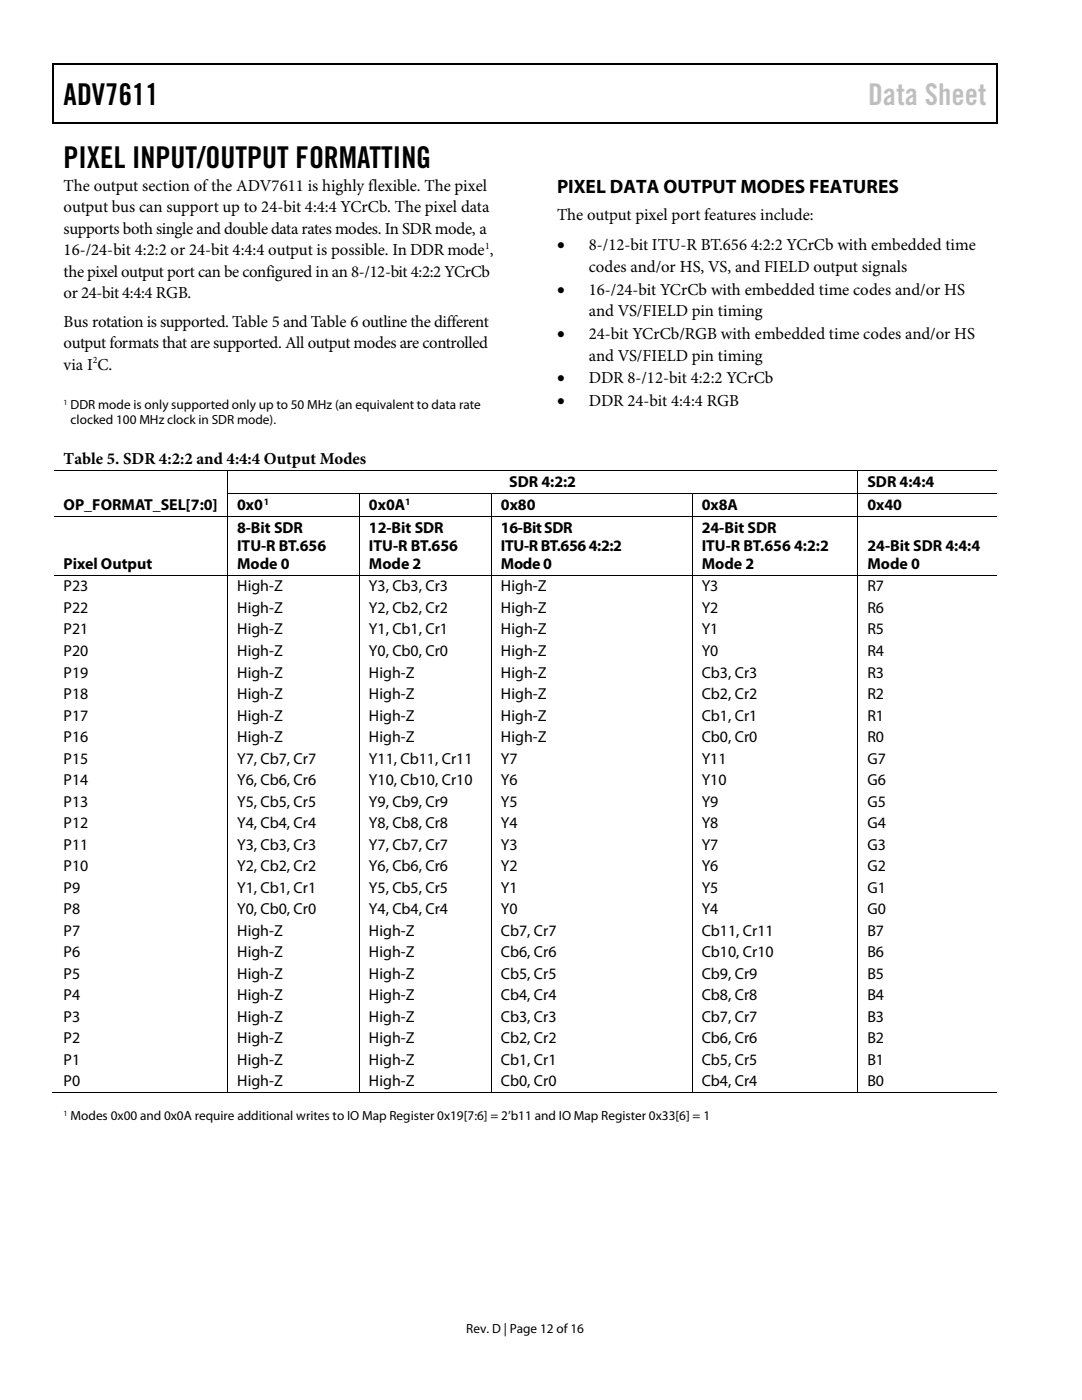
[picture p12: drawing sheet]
<svg xmlns="http://www.w3.org/2000/svg" width="216mm" height="279mm" viewBox="0 0 216 279" stroke-linecap="round" stroke-linejoin="round" font-family="sans-serif">
<defs><g id="words">
<g font-size="6">
<text x="12.7" y="21">ADV7611</text>
<text x="12.7" y="33.6">PIXEL INPUT/OUTPUT FORMATTING</text>
</g>
<text font-size="6" fill="#c1c1c1" x="173.2" y="21">Data Sheet</text>
<text font-size="3.9" x="111.1" y="38.5">PIXEL DATA OUTPUT MODES FEATURES</text>
<g font-size="3.3">
<text x="12.7" y="38.1">The output section of the ADV7611 is highly flexible. The pixel</text>
<text x="12.7" y="46.7">supports both single and double data rates modes. In SDR mode, a</text>
<text x="12.7" y="42.4">output bus can support up to 24-bit 4:4:4 YCrCb. The pixel data</text>
<text x="111.1" y="44">The output pixel port features include:</text>
<text x="12.7" y="50.9">16-/24-bit 4:2:2 or 24-bit 4:4:4 output is possible. In DDR mode ,</text>
<text x="111.1" y="50">•</text>
<text x="117.5" y="50">8-/12-bit ITU-R BT.656 4:2:2 YCrCb with embedded time</text>
<text x="12.7" y="59.5">or 24-bit 4:4:4 RGB.</text>
<text x="12.7" y="55.2">the pixel output port can be configured in an 8-/12-bit 4:2:2 YCrCb</text>
<text x="111.1" y="58.8">•</text>
<text x="117.5" y="54.2">codes and/or HS, VS, and FIELD output signals</text>
<text x="117.5" y="58.8">16-/24-bit YCrCb with embedded time codes and/or HS</text>
<text x="12.7" y="65.2">Bus rotation is supported. Table 5 and Table 6 outline the different</text>
<text x="117.5" y="63.1">and VS/FIELD pin timing</text>
<text x="12.7" y="69.5">output formats that are supported. All output modes are controlled</text>
<text x="111.1" y="67.7">•</text>
<text x="117.5" y="67.7">24-bit YCrCb/RGB with embedded time codes and/or HS</text>
<text x="117.5" y="72">and VS/FIELD pin timing</text>
<text x="12.7" y="73.7">via I C.</text>
<text x="111.1" y="76.5">•</text>
<text x="117.5" y="76.5">DDR 8-/12-bit 4:2:2 YCrCb</text>
<text x="111.1" y="81.1">•</text>
<text x="117.5" y="81.1">DDR 24-bit 4:4:4 RGB</text>
<text x="12.7" y="92.7">Table 5. SDR 4:2:2 and 4:4:4 Output Modes</text>
</g>
<g font-size="3.2">
<text x="12.7" y="101.7">OP_FORMAT_SEL[7:0]</text>
<text x="47.3" y="101.7">0x0</text>
<text x="73.6" y="101.7">0x0A</text>
<text x="100" y="101.7">0x80</text>
<text x="101.6" y="97.2">SDR 4:2:2</text>
<text x="140" y="101.7">0x8A</text>
<text x="173.1" y="97.2">SDR 4:4:4</text>
<text x="173.1" y="101.7">0x40</text>
<text x="47.3" y="106.3">8-Bit SDR</text>
<text x="73.6" y="106.3">12-Bit SDR</text>
<text x="100" y="106.3">16-Bit SDR</text>
<text x="140" y="106.3">24-Bit SDR</text>
<text x="12.7" y="113.6">Pixel Output</text>
<text x="47.3" y="109.9">ITU-R BT.656</text>
<text x="47.3" y="113.6">Mode 0</text>
<text x="73.6" y="109.9">ITU-R BT.656</text>
<text x="73.6" y="113.6">Mode 2</text>
<text x="100" y="109.9">ITU-R BT.656 4:2:2</text>
<text x="100" y="113.6">Mode 0</text>
<text x="140" y="109.9">ITU-R BT.656 4:2:2</text>
<text x="140" y="113.6">Mode 2</text>
<text x="173.1" y="113.6">Mode 0</text>
<text x="173.1" y="109.9">24-Bit SDR 4:4:4</text>
<text x="12.7" y="118">P23</text>
<text x="47.3" y="118">High-Z</text>
<text x="73.6" y="118">Y3, Cb3, Cr3</text>
<text x="99.9" y="118">High-Z</text>
<text x="140" y="118">Y3</text>
<text x="173.1" y="118">R7</text>
<text x="12.7" y="122.3">P22</text>
<text x="47.3" y="122.3">High-Z</text>
<text x="73.6" y="122.3">Y2, Cb2, Cr2</text>
<text x="99.9" y="122.3">High-Z</text>
<text x="140" y="122.3">Y2</text>
<text x="173.1" y="122.3">R6</text>
<text x="12.7" y="126.6">P21</text>
<text x="12.7" y="130.9">P20</text>
<text x="47.3" y="126.6">High-Z</text>
<text x="47.3" y="130.9">High-Z</text>
<text x="73.6" y="130.9">Y0, Cb0, Cr0</text>
<text x="73.6" y="126.6">Y1, Cb1, Cr1</text>
<text x="99.9" y="130.9">High-Z</text>
<text x="99.9" y="126.6">High-Z</text>
<text x="140" y="130.9">Y0</text>
<text x="140" y="126.6">Y1</text>
<text x="173.1" y="130.9">R4</text>
<text x="173.1" y="126.6">R5</text>
<text x="12.7" y="135.2">P19</text>
<text x="47.3" y="135.2">High-Z</text>
<text x="73.6" y="135.2">High-Z</text>
<text x="99.9" y="135.2">High-Z</text>
<text x="140" y="135.2">Cb3, Cr3</text>
<text x="173.1" y="135.2">R3</text>
<text x="12.7" y="139.5">P18</text>
<text x="12.7" y="143.8">P17</text>
<text x="47.3" y="139.5">High-Z</text>
<text x="47.3" y="143.8">High-Z</text>
<text x="73.6" y="139.5">High-Z</text>
<text x="73.6" y="143.8">High-Z</text>
<text x="99.9" y="139.5">High-Z</text>
<text x="99.9" y="143.8">High-Z</text>
<text x="140" y="139.5">Cb2, Cr2</text>
<text x="140" y="143.8">Cb1, Cr1</text>
<text x="173.1" y="139.5">R2</text>
<text x="173.1" y="143.8">R1</text>
<text x="12.7" y="148.1">P16</text>
<text x="47.3" y="148.1">High-Z</text>
<text x="73.6" y="148.1">High-Z</text>
<text x="99.9" y="148.1">High-Z</text>
<text x="140" y="148.1">Cb0, Cr0</text>
<text x="173.1" y="148.1">R0</text>
<text x="12.7" y="152.4">P15</text>
<text x="47.3" y="152.4">Y7, Cb7, Cr7</text>
<text x="73.6" y="152.4">Y11, Cb11, Cr11</text>
<text x="99.9" y="152.4">Y7</text>
<text x="140" y="152.4">Y11</text>
<text x="173.1" y="152.4">G7</text>
<text x="12.7" y="156.7">P14</text>
<text x="12.7" y="161">P13</text>
<text x="47.3" y="156.7">Y6, Cb6, Cr6</text>
<text x="47.3" y="161">Y5, Cb5, Cr5</text>
<text x="73.6" y="156.7">Y10, Cb10, Cr10</text>
<text x="73.6" y="161">Y9, Cb9, Cr9</text>
<text x="99.9" y="156.7">Y6</text>
<text x="99.9" y="161">Y5</text>
<text x="140" y="156.7">Y10</text>
<text x="140" y="161">Y9</text>
<text x="173.1" y="161">G5</text>
<text x="173.1" y="156.7">G6</text>
<text x="12.7" y="165.3">P12</text>
<text x="47.3" y="165.3">Y4, Cb4, Cr4</text>
<text x="73.6" y="165.3">Y8, Cb8, Cr8</text>
<text x="99.9" y="165.3">Y4</text>
<text x="140" y="165.3">Y8</text>
<text x="173.1" y="165.3">G4</text>
<text x="12.7" y="169.6">P11</text>
<text x="12.7" y="173.9">P10</text>
<text x="47.3" y="169.6">Y3, Cb3, Cr3</text>
<text x="47.3" y="173.9">Y2, Cb2, Cr2</text>
<text x="73.6" y="173.9">Y6, Cb6, Cr6</text>
<text x="73.6" y="169.6">Y7, Cb7, Cr7</text>
<text x="99.9" y="169.6">Y3</text>
<text x="99.9" y="173.9">Y2</text>
<text x="140" y="169.6">Y7</text>
<text x="140" y="173.9">Y6</text>
<text x="173.1" y="169.6">G3</text>
<text x="173.1" y="173.9">G2</text>
<text x="12.7" y="178.2">P9</text>
<text x="47.3" y="178.2">Y1, Cb1, Cr1</text>
<text x="73.6" y="178.2">Y5, Cb5, Cr5</text>
<text x="99.9" y="178.2">Y1</text>
<text x="140" y="178.2">Y5</text>
<text x="173.1" y="178.2">G1</text>
<text x="12.7" y="182.5">P8</text>
<text x="47.3" y="182.5">Y0, Cb0, Cr0</text>
<text x="73.6" y="182.5">Y4, Cb4, Cr4</text>
<text x="99.9" y="182.5">Y0</text>
<text x="140" y="182.5">Y4</text>
<text x="173.1" y="182.5">G0</text>
<text x="12.7" y="186.8">P7</text>
<text x="12.7" y="191.1">P6</text>
<text x="47.3" y="186.8">High-Z</text>
<text x="47.3" y="191.1">High-Z</text>
<text x="73.6" y="186.8">High-Z</text>
<text x="73.6" y="191.1">High-Z</text>
<text x="99.9" y="186.8">Cb7, Cr7</text>
<text x="99.9" y="191.1">Cb6, Cr6</text>
<text x="140" y="186.8">Cb11, Cr11</text>
<text x="140" y="191.1">Cb10, Cr10</text>
<text x="173.1" y="186.8">B7</text>
<text x="173.1" y="191.1">B6</text>
<text x="12.7" y="195.3">P5</text>
<text x="47.3" y="195.3">High-Z</text>
<text x="73.6" y="195.3">High-Z</text>
<text x="99.9" y="195.3">Cb5, Cr5</text>
<text x="140" y="195.3">Cb9, Cr9</text>
<text x="173.1" y="195.3">B5</text>
<text x="12.7" y="199.6">P4</text>
<text x="12.7" y="203.9">P3</text>
<text x="47.3" y="199.6">High-Z</text>
<text x="47.3" y="203.9">High-Z</text>
<text x="73.6" y="203.9">High-Z</text>
<text x="73.6" y="199.6">High-Z</text>
<text x="99.9" y="203.9">Cb3, Cr3</text>
<text x="99.9" y="199.6">Cb4, Cr4</text>
<text x="140" y="203.9">Cb7, Cr7</text>
<text x="140" y="199.6">Cb8, Cr8</text>
<text x="173.1" y="203.9">B3</text>
<text x="173.1" y="199.6">B4</text>
<text x="12.7" y="208.2">P2</text>
<text x="47.3" y="208.2">High-Z</text>
<text x="73.6" y="208.2">High-Z</text>
<text x="99.9" y="208.2">Cb2, Cr2</text>
<text x="140" y="208.2">Cb6, Cr6</text>
<text x="173.1" y="208.2">B2</text>
<text x="12.7" y="212.5">P1</text>
<text x="47.3" y="212.5">High-Z</text>
<text x="73.6" y="212.5">High-Z</text>
<text x="99.9" y="212.5">Cb1, Cr1</text>
<text x="140" y="212.5">Cb5, Cr5</text>
<text x="173.1" y="212.5">B1</text>
<text x="12.7" y="216.8">P0</text>
<text x="47.3" y="216.8">High-Z</text>
<text x="73.6" y="216.8">High-Z</text>
<text x="99.9" y="216.8">Cb0, Cr0</text>
<text x="140" y="216.8">Cb4, Cr4</text>
<text x="173.1" y="216.8">B0</text>
</g>
<g font-size="2.6">
<text x="14.1" y="81.7">DDR mode is only supported only up to 50 MHz (an equivalent to data rate</text>
<text x="14.1" y="84.7">clocked 100 MHz clock in SDR mode).</text>
<text x="14.1" y="223.5">Modes 0x00 and 0x0A require additional writes to IO Map Register 0x19[7:6] = 2’b11 and IO Map Register 0x33[6] = 1</text>
<text x="93" y="266">Rev. D | Page 12 of 16</text>
</g>
<g font-size="1.9">
<text x="96.8" y="49.7">1</text>
<text x="18.5" y="72.5">2</text>
<text x="52.7" y="100.7">1</text>
<text x="80.9" y="100.7">1</text>
</g>
<g font-size="1.6">
<text x="12.7" y="80.8">1</text>
<text x="12.7" y="222.6">1</text>
</g>
</g></defs>
<g fill="#000">
<path d="M10.5 12.7h.3v1h-.3zM10.5 12.7h.3v.3h-.3zM133.3 12.7h.3v.3h-.3zM198.8 12.7h.2v1h-.2zM198.8 12.7h.2v.3h-.2zM10.5 24.4h.3v.3h-.3zM133.1 24.4h.2v.3h-.2zM198.8 24.4h.2v.3h-.2zM45.3 93.9h.2v.1h-.2zM45.3 98.4h.2v.2h-.2zM71.6 98.4h.2v.2h-.2zM98 98.4h.1v.2h-.1z"/>
<path d="M138 98.4h.2v.2h-.2zM171.1 93.9h.2v.1h-.2zM171.1 98.4h.2v.2h-.2zM45.3 102.9h.2v.2h-.2zM45.3 114.7h.2v.2h-.2zM71.6 102.9h.2v.2h-.2zM71.6 114.7h.2v.2h-.2zM98 102.9h.1v.2h-.1zM98 114.7h.1v.2h-.1zM138 102.9h.2v.2h-.2zM138 114.7h.2v.2h-.2zM171.1 102.9h.2v.2h-.2z"/>
<path d="M171.1 114.7h.2v.2h-.2zM45.3 218h.2v.2h-.2zM71.6 218h.2v.2h-.2zM98 218h.1v.2h-.1zM138 218h.2v.2h-.2zM171.1 218h.2v.2h-.2z"/>
</g>
<path d="M10.7 13.7v10.7M10.8 12.8h122.5M133.6 12.8h65.2M198.9 13.7v10.7M10.8 24.5h188" fill="none" stroke="#000" stroke-width=".25"/>
<g fill="none" stroke="#000" stroke-width=".2">
<path d="M10.8 94h34.5M45.4 94v4.4M45.4 98.6v4.3M45.5 94h125.6M45.5 98.5h26.1M71.7 98.6v4.3M71.8 98.5h26.2M98 98.6v4.3M98.1 98.5h39.9M138.1 98.6v4.3M138.2 98.5h32.9M171.2 94v4.4"/>
<path d="M171.2 98.6v4.3M171.3 94h27.5M171.3 98.5h27.5M10.8 103h34.5M10.8 114.8h34.5M45.4 103.1v11.6M45.4 114.9v103.1M45.5 103h26.1M45.5 114.8h26.1M71.7 103.1v11.6M71.7 114.9v103.1M71.8 103h26.2"/>
<path d="M71.8 114.8h26.2M98 103.1v11.6M98 114.9v103.1M98.1 103h39.9M98.1 114.8h39.9M138.1 103.1v11.6M138.1 114.9v103.1M138.2 103h32.9M138.2 114.8h32.9M171.2 103.1v11.6M171.2 114.9v103.1M171.3 103h27.5"/>
<path d="M171.3 114.8h27.5M10.5 218.1h34.8M45.5 218.1h26.1M71.8 218.1h26.2M98.1 218.1h39.9M138.2 218.1h32.9M171.3 218.1h27.5"/>
</g>
<use href="#words"/>
</svg>
